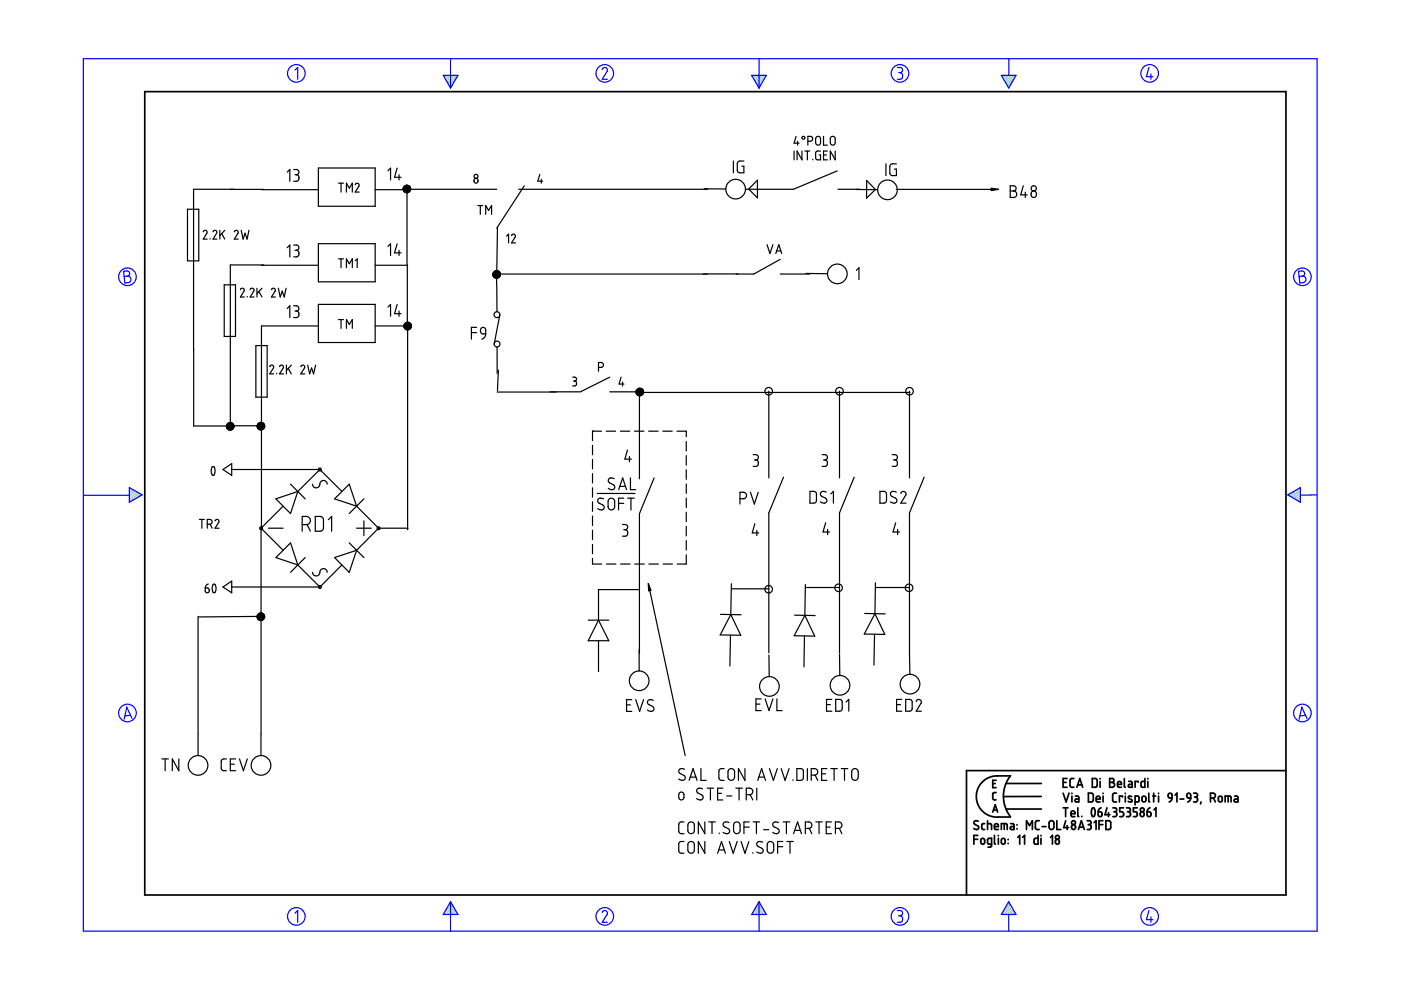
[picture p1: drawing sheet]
<svg xmlns="http://www.w3.org/2000/svg" width="297mm" height="210mm" viewBox="0 0 297 210" stroke-linecap="round" stroke-linejoin="round" font-family="sans-serif">
<g fill="none" stroke="#6c9" stroke-width=".25">
<path d="M94.2 16l1.8 1.8M94.5 16.8l1.3 1.4M94.8 16l1.5 1.4M95.3 18.3l.3 .3M95.5 16l1 1M96.1 16l.6 .6M96.7 16l.3 .2M159.6 16l1.8 1.8M159.9 16.8l1.3 1.4M160.3 16l1.4 1.4M160.7 18.3l.3 .3M160.9 16l1 1"/>
<path d="M161.5 16l.6 .6M162.1 16l.2 .2M212.6 16l1.8 1.8M212.8 16.8l1.3 1.4M213.2 16l1.4 1.4M213.7 18.3l.2 .3M213.8 16l1 1M214.4 16l.7 .6M215.1 16l.2 .2M27.5 103.4h-.1M27.9 103.6l-.5 .4M28.3 103.8l-.9 .9"/>
<path d="M28.7 104.1l-1.3 1.2M29 104.3l-1.6 1.6M29.4 104.5l-1.8 1.9M29.8 104.8l-.8 .8M273.4 104.7l-.3 .3M274.9 103.9l-1.4 1.3M275.7 103.6l-1.8 1.9M275.7 106.1l-.2 .3M275.7 105.5l-.6 .6M275.7 104.9l-1 1M275.7 104.2l-1.4 1.5M94 193.8v.1"/>
<path d="M94.2 193.5l.4 .4M94.4 193.1l.9 .8M94.7 192.7l1.2 1.2M94.9 192.3l1.6 1.6M95.1 191.9l1.9 1.9M95.4 191.5l.8 .8M159.4 193.8v.1M159.6 193.5l.4 .4M159.9 193.1l.8 .8M160.1 192.7l1.2 1.2M160.3 192.3l1.6 1.6M160.5 191.9l1.9 1.9"/>
<path d="M160.8 191.5l.8 .8M212.3 193.8v.1M212.6 193.5l.4 .4M212.8 193.1l.8 .8M213 192.7l1.2 1.2M213.2 192.3l1.6 1.6M213.5 191.9l1.8 1.9M213.7 191.5l.8 .8"/>
</g>
<g fill="none" stroke="#00f" stroke-width=".25">
<path d="M17.7 12.4h261.6v185h-261.6zM62.5 14.9l.6-.6v2.5M94 16h3.1l-1.6 2.7zM95.5 12.4v6.3M127.7 14.7l.5-.4 .5 .3v.5l-1 1.7h1.1M159.4 16h3.1l-1.6 2.7zM160.9 12.4v6.3M190.3 14.3h.7l.3 .3v.6l-.5 .2M190.5 15.4h.3M190.8 15.4l.5 .3v.7l-.3 .4h-.7M212.3 16h3.1l-1.5 2.7zM213.9 12.5v3.5"/>
<path d="M243.6 14.3l-.5 2h1.4M244 15.7v1.1M26.2 57.5l.9-.1 .3 .3 .1 .5-.5 .3 .5 .2 .3 .4-.1 .3-.3 .5-.9 .1zM27 58.5l-.7 .1M275.3 57.5l.9-.1 .3 .3 .1 .5-.5 .3 .5 .2 .3 .4-.1 .4-.2 .3-1 .2zM276.1 58.5l-.7 .1M17.8 105h9.6M27.4 103.4l2.7 1.5-2.7 1.6zM273 104.9l2.7-1.5v3.1zM279.3 104.9l-3.6 .1M27.7 151.7l-1.2 .1M28 152.3l-1.1-2.4-.6 2.6"/>
<path d="M276.8 151.7l-1.2 .1M277.1 152.3l-1.1-2.4-.6 2.6M62.5 193.6l.6-.5v2.4M95.5 191.2v6.2M95.5 191.2l1.6 2.7h-3.1zM127.7 193.5l.1-.3 .5-.1 .5 .4-.1 .4-1 1.6h1.1M160.9 191.2v6.2M160.9 191.2l1.6 2.7h-3.1zM190.3 193.1h.6l.4 .2v.5l-.5 .4M190.5 194.2h.3M190.8 194.2l.5 .3v.7l-.4 .3h-.6M213.9 191.2l1.5 2.7h-3.1z"/>
<path d="M213.9 193.9v3.5M243.6 193.1l-.5 1.9h1.4M244 194.4v1.1"/>
<circle cx="62.8" cy="15.6" r="1.87"/>
<circle cx="128.2" cy="15.6" r="1.87"/>
<circle cx="190.8" cy="15.6" r="1.87"/>
<circle cx="243.8" cy="15.6" r="1.87"/>
<circle cx="27" cy="58.7" r="1.87"/>
<circle cx="276.1" cy="58.7" r="1.87"/>
<circle cx="27" cy="151.2" r="1.87"/>
<circle cx="276.1" cy="151.2" r="1.87"/>
<circle cx="62.8" cy="194.3" r="1.87"/>
<circle cx="128.2" cy="194.3" r="1.87"/>
<circle cx="190.8" cy="194.3" r="1.87"/>
<circle cx="243.8" cy="194.3" r="1.87"/>
</g>
<g fill="none" stroke="#000" stroke-width=".36">
<path d="M30.7 19.4h241.9v170.4h-241.9zM206.5 177.9h.8M207.3 177.1h-.8v1.9M207.4 174.1l-.7-.1-.2 .5 .1 .3 .8 .4 .1 .5-.6 .2-.4-.2M208 177.9l.4-.2 .3 .2 .1 .7-.3 .4-.5-.3zM208.8 174.6h-.5l-.1 .2v1l.6 .1M209.4 174.6l.8 .2v1.1M209.4 174v1.9M210.2 179l-.7-.1v-1.1l.7-.1v1.7l-.2 .2h-.5M210.5 166.1h.5M210.5 172.2l.5-1.6 .5 1.6M210.6 171.7h.8"/>
<path d="M210.8 175.3h.9l-.2-.6-.3-.1-.3 .2-.1 .8 .3 .3h.6M210.8 177.1v1.7l.3 .2M211.2 168h-.4l-.3 .3v1.1l.7 .2M211.2 165.4h-.7v1.6h.7M211.7 177.1v.1M211.7 177.7v1.3M212.3 175.9v-1.3l1.1 .1 .2 1.2M212.4 177.9l.5-.1 .2 .3v.6l-.3 .3-.5-.3zM212.9 174.6v1.3M213.3 166.1h7.5M213.3 171.5h7.5M213.7 177.9v.2"/>
<path d="M213.7 178.8v.1M214.2 164.5h-3.5l-.9 .3-.9 .5-.7 .6-.7 .9-.4 1-.1 1.1 .1 1.1 .4 .9 .7 1 .8 .6 .8 .5 .9 .2h3.5M214.2 164.5l-1 1.7-.5 2.2 .1 1.3 .3 1.3 1.1 2.1M214.3 174.6h.5l.2 .3v1h-.5a.31 .31 0 0 1-.3-.3 .31 .31 0 0 1 .3-.3h.5M215.6 174.8v.1M215.6 175.7v.1M215.8 177.5l.4-.4v1.9M216.8 177.5l.4-.4v1.9M217.6 175.9v-1.9l.7 1 .6-1v1.9M220.1 177.1v1.9l-.7-.1-.2-.2 .1-.8 .3-.2h.5M220.3 174h-.5l-.3 .3 .1 1.4 .2 .2h.5M220.7 177.1v.1"/>
<path d="M220.7 177.7v1.3M220.8 168.9h-8.1M221 175.3h.8M222.5 174.2l.5-.2 .4 .4v1.1l-.3 .4-.4-.1-.3-.3zM222.7 177.5l.4-.4v1.9M223.9 178.1l.2-.2 .4 .2 .1 .5-.1 .3-.4 .1-.3-.2zM224.1 174v1.9h.8M225.4 165.9h.6M225.4 168.2l.6 1.8 .7-1.8M225.4 171.3h1M225.9 171.3v1.8M226 174l-.5 1.5h1.1"/>
<path d="M226.2 165.1h-.8v1.8h.8M226.3 175v.9M227.1 172.5h.8l-.1-.5-.4-.1-.3 .2v.8l.2 .2h.6M227.3 168.2v.1M227.3 168.8v1.2M227.3 175l.2-.2 .4 .1 .1 .3-.1 .6-.4 .1-.2-.2zM227.7 165.1h-.6l-.2 .3v1.4l.3 .1h.5M228 168.8h.5l.2 .2v1h-.5a.31 .31 0 0 1-.3-.3 .31 .31 0 0 1 .3-.3h.5M228.3 166.9l.6-1.8 .7 1.8M228.5 166.4h.9M228.5 171.3v1.7l.2 .1M228.6 175.9l.7-1.9 .6 1.9"/>
<path d="M228.8 175.4h.9M229.4 173.1h.1M230.5 174h.5l.3 .2v.4l-.4 .2M230.7 174.8h.2M230.8 168.2h.7l.3 .3v1.2l-.3 .3h-.7zM230.9 174.8l.4 .3v.5l-.2 .3h-.6M231.6 165.1h.7l.3 .2v1.3l-.2 .3h-.8zM231.6 171.4a.53 .53 0 0 1 .5 .2 .53 .53 0 0 1 .1 .5l-.1 .7a.34 .34 0 0 1-.4 .3 .34 .34 0 0 1-.3-.4v-.6zM232 174.4l.4-.4v1.9M232.4 169.4h.8v-.3l-.2-.3-.5 .1-.1 .9 .2 .2h.6M232.8 172.1h.6l.2 .2 .1 .5-.2 .3h-.3l-.3-.1zM233 174.8h.8"/>
<path d="M233.2 165.1v.1M233.2 165.7v1.2M233.4 171.3l-.4 .3-.2 .5M233.8 174h-.8v1.9M233.9 168.2v.1M233.9 168.8v1.2M234.5 174h.7l.3 .3v1.2l-.3 .4h-.7zM234.7 171.3l-.4 1.4h1M235 172.3v.8M235.3 165.1h.6l.3 .3-.1 .4-.3 .1 .4 .1 .1 .3-.1 .4-.3 .2h-.6zM235.3 165.9h.5M235.9 171.3h.7l.1 .2 .1 .3-.4 .3"/>
<path d="M236.2 172.1h.2M236.4 172.1l.3 .2 .1 .5-.3 .3h-.6M236.7 168.2h-.5l-.3 .3v1.3l.3 .2h.5M236.9 166.3h.9l-.2-.5-.3-.1-.3 .1-.1 .9 .2 .2h.7M238 169v-.2h-.7v1.2M238.2 171.3h-.8v.8h.6l.2 .4-.1 .6h-.7M238.4 165.1v1.7l.2 .1M238.6 168.2v.1M238.6 168.8v1.2M238.8 171.3h.5l.3 .2v.4l-.3 .2M239.1 172.1h.2M239.3 172.1l.4 .3-.1 .5-.2 .2h-.6"/>
<path d="M239.3 165.7h.5l.3 .2v1h-.6a.31 .31 0 0 1-.3-.3 .31 .31 0 0 1 .3-.3h.6M239.9 168.9l-.2-.1a.29 .29 0 0 0-.4 .1 .29 .29 0 0 0 .1 .4l.5 .2a.33 .33 0 0 1 0 .5 .33 .33 0 0 1-.5 0l-.2-.1M240.7 170l.7-.1 .1-.9-.2-.2h-.6v1.9M241.1 171.3h-.8v.8h.6l.2 .3-.1 .7h-.7M241.3 165.9v-.2h-.6v1.2M241.9 172.3l.2-.2 .4 .2 .1 .5-.1 .2-.4 .1-.2-.1zM242.2 169l.2-.2 .4 .1 .2 .8-.2 .2-.4 .1-.3-.2zM242.7 165.1v1.8h-.6l-.2-.2 .1-.9 .2-.1h.5M243.2 172.1l.7 .2v.7l-.4 .1-.2-.1zM243.4 165.1v.1M243.4 165.7v1.2M243.6 168.2v1.6l.2 .2"/>
<path d="M243.8 171.3l-.4 .3-.2 .5M244.4 168.8h.6M244.6 168.2v1.8M244.7 171.7l.4-.4v1.8M245.6 168.2v.1M245.6 168.8v1.2M247.7 168.4l.3-.2 .4 .1 .1 .9-.7-.1zM248.5 169.2l-.2 .5-.4 .3M249.1 168.6l.4-.4v1.8M250.2 169.4h.8M251.7 168.3l.3-.1 .3 .1 .2 .9h-.6l-.2-.2zM252.5 169.2l-.2 .5-.5 .3"/>
<path d="M253.1 168.2l.7 .1 .1 .4-.4 .3M253.3 169h.2M253.5 169l.4 .2v.5l-.2 .3h-.6M254.6 170l-.1 .5M256.6 169.2l.9-.1 .2-.3-.1-.4-.4-.2h-.6v1.8M257.3 169.2l.4 .8M258.4 169l.2-.2 .4 .1 .1 .8-.1 .2-.4 .1-.3-.2zM259.8 170v-1.2l1.1 .1 .1 1.1M260.4 168.8v1.2M261.7 168.8h.6l.2 .3v.9h-.6a.31 .31 0 0 1-.3-.3 .31 .31 0 0 1 .3-.3h.6M272.6 163.4h-67.7v26.4"/>
<circle cx="224.2" cy="177.5" r=".41"/>
<circle cx="227.6" cy="174.4" r=".42"/>
<circle cx="242.2" cy="171.7" r=".42"/>
</g>
<g fill="none" stroke="#000" stroke-width=".25">
<path d="M60.9 36.5l.5-.6v2.5M62.3 35.9l.7 .1 .4 .3-.1 .5-.5 .2M62.5 37h.3M62.8 37l.5 .3 .1 .8-.4 .3h-.7M67.5 35.6h12v8.1h-12zM71.8 38.8h1M72.3 38.8v1.9M75.3 39.2l.4-.4 .4 .2v.4l-.8 1.3h.8M82.3 36.2l.5-.6v2.5M84.2 35.6l-.5 2h1.3M84.6 37v1.1M85.9 39.3l-.4 .4"/>
<path d="M86.1 39.3l-.6 .6M86.2 39.3l-.8 .7M86.4 39.3l-.9 .9M86.5 39.9l-.8 .7M86.5 39.6l-.9 .9M86.6 39.3l-1.1 1M86.6 39.3l-1.1 1.1M86.7 39.4l-.2 .2M86.7 39.4l-1.1 1.1M86.8 39.5l-1.1 1.1M86.8 39.5l-.3 .4M87 39.8l-.5 .5"/>
<path d="M87 39.8l-1 1M87.1 39.9l-1 1M87.1 40l-.6 .6M111.2 39.4l-5.9 9M114.4 37l-.4 1.4h1.1M114.8 38v.8M155.5 34.1v2.5M157.7 34.1l-1 .1-.4 .3v1.6l.3 .5h1.1v-1.4h-.4M160.6 38.2v3.8l-1.9-1.9zM168.4 32v1.9M168.8 28.9l-.4 1.5h1M169.1 30v.8"/>
<path d="M170 32v1.9l-1-1.9v1.9M170.6 32h1.1M171.2 32v1.9M171.3 30l.6-.1 .3-.2 .1-.3-.2-.4-.8-.1v1.9M172.3 33.8v.1M173.1 29.1l.5-.2 .4 .4v1.1l-.4 .4-.4-.1-.2-.2-.1-1.1zM174 32h-.8l-.2 .3-.1 1.2 .3 .4h.8v-1h-.3M174.6 28.9v1.9h.8M174.6 32.9h.6M175.4 32h-.8v1.9h.8M176.2 29.1l.5-.2 .4 .4v1.1l-.4 .4-.3-.1-.3-.2-.1-1.1zM177.1 32v1.9l-1.1-1.9v1.9"/>
<path d="M177.5 36.2l-9.3 3.9h-10M183.7 38.3l1.9 1.9-1.9 1.8zM187.8 34.7v2.5M190.1 34.7l-1.1 .1-.3 .4v1.5l.3 .5h1.1v-1.3h-.5M214.2 39.4h.8l.4 .3-.1 .6-.4 .2 .5 .2 .2 .5-.2 .4-.3 .2-.9 .1zM217 39.4l-.6 1.9h1.4M39.8 44.4h2.3v10.9h-2.3zM41 40.2v34.1M41.1 40.1h8.5M43.1 49.1a.41 .41 0 0 1 .3-.3 .41 .41 0 0 1 .4 .2l.1 .4-.8 1.3h.8M44.5 50.6v.1M45.2 49.1l.3-.3 .4 .2 .1 .4-.8 1.3h.8"/>
<path d="M46.6 48.8v1.9M47 49.5l.6 1.2M47.6 48.8l-1 1.2M48.8 40.2h7.1M49.7 49.1l.3-.3 .4 .2 .1 .4-.8 1.3h.8M51.1 48.8l.4 1.9 .5-1.3 .4 1.3 .4-1.9M55.4 56.2h12.1M55.4 40.2h12.1M55.9 56.2h-7.1v34.1h6.6l-.7 .6M60.9 52.5l.5-.5v2.5M62.3 52h.7l.4 .3-.2 .6-.4 .2M62.5 53.1h.3"/>
<path d="M62.8 53.1l.5 .2 .1 .8-.4 .3-.7 .1M67.5 51.7h12v8.1h-12zM71.8 54.9h1M72.3 54.9v1.8M73.4 40.7v-1.9l.7 1.1 .6-1.1v1.9M73.4 56.7v-1.8l.7 1 .6-1v1.8M75.3 55.3l.4-.4v1.8M79.5 56.2h6.9M79.5 40.2h6.9M82.3 52.2l.5-.5v2.5M84.2 51.7l-.5 1.9h1.3M84.6 53.1v1.1"/>
<path d="M85.8 40.7l1.2-1-1.2 1M86.3 40.1v16.1M86.4 56.2v12.8M86.5 40.1h18.8M86.5 40.7l-.2 .2M86.5 40.4l-.4 .5M86.5 40.2l-.6 .6M87 40.4l-.4 .4M87.1 40.2l-.7 .7M87.1 40.1l-.6 .6M101.3 43.6h1M101.8 43.6v1.8"/>
<path d="M103 45.4v-1.8l.6 1 .6-1v1.8M104.9 57.5l-.3 .3M105.1 57.4l-.6 .6M105.1 57.4h.1M105.2 58.3l-.5 .5M105.2 58.1l-.6 .6M105.2 57.9l-.6 .6M105.2 58.9l-.1 .1M105.2 58.7l-.2 .2M105.2 58.5l-.4 .3M105.2 58.1l.5-.6-1.1 1.1M105.2 57.4h.1"/>
<path d="M105.2 57.4l-.7 .7M105.4 57.4l-.9 .9M105.4 57.4h-.1M105.5 57.4l-.3 .3M105.5 48.2l-.2 12.2M105.6 57.4h.1M105.6 57.4l-1.1 1.1M105.6 57.5l-.4 .4M105.9 57.6l-1.2 1.1M105.9 57.6l-.7 .8M106 57.7l-1.1 1.2M106 57.8l-.8 .8"/>
<path d="M106 58.6l-.3 .3M106 57.9l-1 1M106 57.9l-.8 .9M106.1 58.3l-.6 .7M106.1 58.1l-.9 .9M106.1 58.3l-.7 .7M106.1 58l-.9 .9M107.4 50.1l.4-.5v1.9M108.5 50a.4 .4 0 0 1 .3-.4 .4 .4 0 0 1 .4 .2l.1 .4-.8 1.3h.8M110 40.1h40.1M149.3 40l4.6 .1M162.6 51.9l.6 1.8 .7-1.8"/>
<path d="M164.5 53.7l.6-1.8 .6 1.8M164.7 53.2h.9M165.4 55l-5.6 3.1h-54.5M165.4 58.1h6.3M170.9 58h4.6M177.7 40.1h4.6M181.5 40.2h4.6M181.6 57.3l.5-.5v2.5M190 40.2h21.7M214.2 40.5h.7M217.4 40.8v1.1M218.7 40.7l.6-.2 .3 .2 .1 .7-.2 .3-.4 .2-.4-.2-.1-.3z"/>
<path d="M41.1 74v16.3h7.9M47.5 60.4h2.4v10.9h-2.4zM51 61.4l.3-.3 .4 .2 .1 .3-.8 1.4h.8M52.4 62.9v.1M53 61.4l.4-.3 .4 .2 .1 .3-.9 1.4h.9M54.3 73.3h2.3v10.9h-2.3zM54.5 61.1v1.9M54.9 61.8l.6 1.2M55.5 61.1l-1 1.2M57.2 77.7l.3-.3 .5 .2v.4l-.8 1.3h.8M57.6 61.4l.3-.3 .4 .2 .1 .4-.8 1.3h.8M58.7 79.2v.1"/>
<path d="M59 61.1l.4 1.9 .4-1.3 .5 1.3 .4-1.9M59.3 77.7l.3-.3 .4 .2 .1 .4-.8 1.3h.8M60.7 77.4v1.9M60.9 65.4l.5-.6v2.5M61.1 78.1l.7 1.2M61.8 77.4l-1.1 1.1M62.3 64.8l.7 .1 .4 .3-.2 .6-.4 .2M62.5 66h.3M62.8 66l.5 .3 .1 .7-.4 .3h-.7M63.8 77.7l.1-.2 .4-.1 .3 .4-.8 1.5h.8M65.2 77.4l.5 1.9 .4-1.3 .4 1.3 .4-1.9M67.5 64.5h12v8.1h-12z"/>
<path d="M67.5 69.1h-12.1v43.2M71.8 67.8h1M72.3 67.8v1.8M73.4 69.6v-1.8l.7 1 .6-1v1.8M79.5 69.1h6.9v43.2M82.3 65.1l.5-.5v2.5M84.2 64.6l-.5 1.9h1.3M84.6 65.9v1.2M86.1 68.4l-.4 .5M86.2 69.9h.1M86.3 68.3l-.7 .7M86.4 68.3l-.8 .8"/>
<path d="M86.5 68.3l-.9 .9M86.5 68.8l.3-.4-1.1 1.1M86.5 68.5l-.8 .9M86.5 69.6l-.3 .3M86.5 69.3l-.5 .5M86.5 69.1l-.6 .6M86.5 68.9l-.7 .7M86.5 68.7l-.8 .8M86.5 69.9h.1M86.5 68.3h.1M86.6 68.3l-1 1M86.7 68.4l-.2 .2"/>
<path d="M86.9 68.5l-1.1 1.2M87 68.5l-.5 .5M87 68.6l-.5 .6M87.1 68.7l-1.2 1.1M87.1 68.7l-.6 .7M87.2 68.8l-1.1 1M87.2 69.4l-.5 .5M87.2 68.9l-.9 1M87.2 69l-.7 .7M87.2 69.3l-.5 .6M87.2 69.2l-.7 .7M87.2 69.1l-.8 .8"/>
<path d="M99.9 70.5h1.1M101 69.4h-1.1v2.5M102 69.6l.4-.2 .5 .3 .1 1.1h-.6l-.4-.2-.1-.3zM103 70.8l-.3 .7-.5 .4M105.3 60.5l.1 5.6M105.4 73.6v5.6M105.7 78.5l-.2 4.4M106 66.7l-1.2 6.2M121.4 80h.5l.3 .2v.4l-.4 .2M126.9 77.9h.6l.3-.2 .1-.4-.2-.4h-.8v1.8M129.3 80l-6.2 3.1M131.7 80l-.4 1.4h1"/>
<path d="M45 99a.53 .53 0 0 1 .5 .2 .53 .53 0 0 1 .1 .5l-.1 .8a.34 .34 0 0 1-.4 .3 .34 .34 0 0 1-.3-.5v-.6zM47.3 99.5l1.8-1.2v2.5zM48.3 89.8l-.1 .1M48.5 89.7l-.4 .4M48.7 89.6l-.7 .7M48.8 89.6l-.8 .8M48.9 89.6l-.9 .9M49 89.6l-1 1M49.1 89.6l-1 1.1M49.1 99.5h18.7M49.1 91l-.2 .2M49.1 90.3l-.8 .8"/>
<path d="M49.1 90.7l-.4 .5M49.1 90.5l-.6 .6M49.1 90l-.9 1M49.2 89.7l-1.1 1M49.3 89.7l-1.1 1.2 1.1-1.1M49.4 89.8l-1.1 1.2M49.4 89.9l-.3 .2M49.5 90l-.4 .3M49.5 90l-.4 .4M49.5 90.8l-.3 .3M49.6 90.1l-.5 .4M49.6 90.1l-1.1 1.1"/>
<path d="M49.6 90.6l-.5 .4M49.6 90.3l-.9 .9M49.6 90.5l-.7 .7M55 89.6l-.4 .4M55.2 89.6l-.7 .6M55.3 89.6l-.8 .7M55.4 91.1v.1M55.4 91l-.2 .2M55.4 89.9l-.8 .8M55.4 90.7l-.4 .4M55.4 90.5l-.6 .5M55.4 90l-.8 .8"/>
<path d="M55.4 89.6l-.9 .8M55.4 89.6h.1M55.5 89.6l-1 .9M55.6 89.6l-1 1M55.7 89.6l-.3 .3M55.8 89.7l-1.1 1.1M55.8 89.7l-.4 .4M55.9 89.8l-.5 .5M55.9 89.8l-.5 .6M56 89.9l-.6 .6M56 89.9l-1.1 1.1M56 90.7l-.3 .4"/>
<path d="M56 90l-1 1.1M56.1 90.1l-.7 .7M56.1 90.2l-1 .9M56.1 90.5l-.6 .6M56.1 90.3l-.7 .7M56.1 90.4l-.7 .8M67.8 99.5l4.7 4.7M67.8 99.5l-4.7 4.7M105.4 83.1h12.5M116.6 83.1h6.4M121.6 80.8h.2M121.8 80.8l.4 .2v.6l-.2 .2h-.6"/>
<path d="M125.6 91.4h.1M125.6 94.4v2M125.6 97.4v2M127.5 91.4h-1.9v2M128.5 91.4h2M129.3 83.1h6.2M131.5 91.4h2M132 81v.8M133 95.4l-.5 1.9h1.4M133.5 96.8v1.1M134.5 91.4h2M135.4 82.3l-.5 .5"/>
<path d="M135.4 82.4l-.5 .5M135.6 83.1v18.4M135.6 82.4l-.8 .7M135.6 82.3v.1M135.7 82.3l-.9 .9M135.8 82.3v.1M135.9 82.3l-1 1M135.9 82.4l-1 1M135.9 83.2h57M136 82.4l-1.1 1.1M136.1 82.5l-1.1 1.1M136.2 82.5l-1.2 1.2"/>
<path d="M136.2 82.6l-1.1 1.1M136.3 82.6l-1.2 1.2M136.3 83.2l-.7 .7M136.3 83l-.9 .9M136.3 82.8l-1 1M136.3 83.4l-.5 .5M136.3 82.7l-1.1 1.1M136.3 82.7v.1M136.4 83.4l-.5 .5M136.4 82.8h-.1M136.4 82.9l-1 1M136.4 83h-.1"/>
<path d="M136.4 83.3l-.1 .1M136.4 83.1l-.8 .8M136.4 83.1l-.1 .2M137.5 91.4h2M140.5 91.4h2M143.5 91.4h2v1.2M145.5 93.6v2M145.5 96.6v2M145.5 99.6v2M159.7 96.4h.7l.4 .4-.1 .5-.5 .2M160 97.5h.2M160.2 97.5l.4 .1 .2 .3-.1 .7-.3 .3h-.7"/>
<path d="M163 83v18.3M174.3 96.4h.8l.3 .3-.1 .6-.4 .2M174.6 97.5h.3M174.9 97.5l.3 .1 .2 .3v.7l-.4 .3h-.7M178 83v18.3M189.2 96.4h.7l.3 .4v.5l-.5 .2M189.4 97.5h.3M189.7 97.5l.4 .1 .1 .3v.7l-.4 .3h-.6M192.8 83v18.3M42.3 110.1h1M42.8 110.1v1.9M43.9 111.2h.6l.4-.2 .1-.4-.2-.4-.9-.1v1.9"/>
<path d="M44.6 111.1l.4 .9M45.6 110.4l.5-.3 .3 .4-.8 1.5h.8M55.4 112l4.6 4.7M55.4 112l-.1 48.2M56.9 112h3.1M58.5 118.2l3.1-3.1 1.5 4.7zM58.5 105.8l4.6-1.6-1.5 4.7zM60 107.3l-4.6 4.7M61.6 102.7l3.1 3.1M63.1 119.8l4.7 4.7M64.1 111.2h1l.4-.2 .3-.5-.2-.7-.5-.3h-1v3.1M64.7 118.2l-3.1 3.1"/>
<path d="M65.1 111.2l.7 1.4M66.3 102.7l.1 .5 .6 .2 .7-.3 .2-.9 .5-.3 .7 .1 .3 .7M66.8 109.5h1.3l.4 .4 .1 2.1-.4 .6h-1.4zM69.6 110.2l.7-.7v3.1M70.9 105.8l3.1-3.1 1.6 4.6zM70.9 118.2l4.7-1.5-1.6 4.6zM72.5 119.8l-4.7 4.7M74 115.1l3.2 3.1M75.6 107.3l4.7 4.7M75.6 112h3.1M77.2 105.8l-3.2 3.1M77.2 110.4v3.2"/>
<path d="M80.3 112l-4.7 4.7M80.3 112h6.2M125.6 118.4v1.2h2M125.6 100.4v2M125.6 103.4v2M125.6 106.4v2M125.6 109.4v2M125.6 112.4v2M125.6 115.4v2M126.6 104.6h8M128 105.8l-.9-.2-.3 .2-.1 .5 .3 .4 1 .5 .1 .3-.1 .4-.6 .2-.7-.3M128.6 119.6h2"/>
<path d="M129.1 105.8l.7-.2 .5 .5v1.5l-.5 .5h-.4l-.4-.4-.1-1.4zM130.2 101.5l-.9-.1-.2 .2-.1 .4 .2 .3 1 .6 .1 .6-.4 .3-.9-.3M131.1 106.7h1.1M131.2 103.8l.8-2.5 .8 2.5M131.4 103.1h1.2M131.6 119.6h2M132 111.2h.7l.3 .3v.6l-.5 .2M132.2 112.3h.3M132.2 105.6h-1.1v2.5M132.5 112.3l.5 .3 .1 .7-.4 .4h-.7M133.1 105.6h1.4M133.7 101.3v2.5h1.1"/>
<path d="M133.8 105.6v2.5M134.6 119.6h2M137.6 119.6h2M138.7 101.3l-3.1 7.6v29.7M140.6 119.6h2M145.5 117.6v2h-1.9M145.5 102.6v2M145.5 105.6v2M145.5 108.6v2M145.5 111.6v2M145.5 114.6v2M156.9 105.7h.8l.4-.1 .2-.5-.2-.5-.4-.2h-.8v2.5"/>
<path d="M159.1 104.4l.8 2.5 .9-2.5M160 111l-.5 2h1.4M160.5 112.4v1.1M166.1 101.2l-3.1 7.6v29.6M171.7 104.2h.9l.5 .3v1.7l-.4 .5h-1zM175 110.8l-.5 2h1.4M175.2 104.3l-.9-.1-.3 .3-.1 .4 .3 .3 1 .6 .1 .6-.4 .3-1-.3M175.5 112.2v1.1M176.1 104.7l.6-.5v2.5M181.1 101.2l-3.1 7.6v29.6M186.6 104.2h.9l.4 .3v1.8l-.3 .4h-1zM189.9 110.8l-.6 2h1.4"/>
<path d="M190 104.3l-.8-.1-.3 .2-.1 .4 .2 .4 1 .5 .2 .3-.1 .5-.6 .2-.7-.3M190.3 112.2v1.1M191 104.6l.5-.4 .4 .1 .2 .2v.4l-1.1 1.8h1.1M195.9 101.2l-3.1 7.6 .1 34.2M42 130.7v29.5M43.5 124.7l.8 .1 .1 .5-.2 .3-.4 .1-.2-.1zM44.2 123.8l-.6 .4-.1 .5M45.2 123.9a.53 .53 0 0 1 .5 .2 .53 .53 0 0 1 .1 .6l-.1 .6a.35 .35 0 0 1-.4 .4 .35 .35 0 0 1-.3-.5v-.6zM47.3 124.5l1.8-1.3v2.5zM49.1 124.5h18.7M55 130l-.4 .4M55.1 130l-.6 .6"/>
<path d="M55.3 130l-.8 .7M55.4 131.3l-.3 .2M55.4 131.1l.6-.7-1.1 1M55.4 130.8l-.6 .6M55.4 130.6l-.7 .7M55.4 130.1l-.9 .9M55.4 131.4l-.2 .2M55.4 130.3l-.8 .8M55.4 130l-.9 .8M55.5 130l-.1 .1M55.6 130l-.2 .2M55.6 130.7l-13.5 .1"/>
<path d="M55.7 130l-.3 .3M55.7 130.1l-1.1 1M55.8 130.1l-1.1 1.1M55.8 130.2l-.4 .4M55.9 130.2l-1.1 1.2M55.9 130.3l-.5 .6M56.1 130.5l-1.1 1M56.1 131l-.5 .5M56.1 130.6l-.7 .7M56.1 130.9l-.6 .7M56.1 130.8l-.8 .8M56.1 130.7l-.7 .7"/>
<path d="M66.3 121.3l.2 .6 .4 .2h.4l.5-.4 .2-.9 .5-.2 .6 .1 .3 .6M124.7 131.5h4.4M126.9 125h8.7M126.9 124.9v6.6M126.9 135.8v6.6M126.9 131.5l2.2 4.3h-4.4zM135.5 137.7v4.6M137.5 123.7l7.8 36.5M152.8 130.3h4.3M154.9 134.7l-.2 6.5M154.9 130.3l2.2 4.4-4.4-.1zM155.1 123.8l-.2 6.5"/>
<path d="M155.2 124.8h7.8M163 138.9l.1 4.6M168.5 130.4l4.3 .1M170.6 134.8l-.1 6.6M170.6 130.5l2.1 4.4-4.3-.1zM170.8 123.9l-.2 6.6M170.9 124.6h6.9M178 138.6l.1 4.6M183.3 130.1l4.4 .1M185.4 134.5l-.1 6.5M185.5 130.1l2.1 4.4-4.4-.1zM185.6 123.6l-.1 6.5"/>
<path d="M185.7 124.6h7M132.8 149.5h.9M133.9 148.3h-1.1v2.5h1.1M134.8 148.3l.8 2.5 .8-2.5M138.5 148.5l-.8-.1-.3 .2-.1 .3 .2 .5 1.1 .6-.1 .6-.5 .2-.7-.2M160.3 149.3h.8M161.4 148.2h-1.1v2.5h1.1M162.2 148.2l.8 2.5 .9-2.5M164.7 148.2v2.5h1.1M175.2 149.4h.9M176.4 148.3h-1.2v2.5h1.2M177.2 148.3h.9l.4 .3 .1 1.7-.4 .5h-1z"/>
<path d="M179.4 148.8l.6-.5v2.5M190.1 149.4h.8M191.2 148.3h-1.1v2.5h1.1M192 148.3h1.1l.3 .4v1.6l-.4 .5h-1zM194.2 148.7l.5-.4 .6 .3v.4l-1.1 1.8h1.1M34.3 160.9h1.4M35 160.9v2.5M37.9 160.9v2.5l-1.4-2.5v2.5M48 160.9h-.7l-.4 .5v1.7l.3 .3h.8M48.8 162h.9M50 160.9h-1.2v2.5h1.2M50.8 160.9l.8 2.5 .8-2.5"/>
<path d="M144 168.2l.4-.3 .5 .3 .1 .9-.2 .4-.4 .1-.4-.2zM145 174.3h-.7l-.4 .4 .1 1.8 .3 .2 .7 .1M145 178.4h-.7l-.4 .4 .1 1.9 .4 .2h.6M145.1 163.1l-.9-.1-.3 .4v.3l.2 .2 1 .6 .2 .3-.1 .4-.5 .3-.8-.3M146 174.5l.6-.2 .6 .4v1.5l-.5 .5h-.5l-.3-.4-.1-1.4zM146 178.7l.6-.3 .6 .4v1.6l-.4 .4-.5 .1-.4-.4-.1-1.5zM146.1 165.5l.8-2.5 .9 2.5M146.3 164.8h1.3M148.6 163v2.5h1.1M148.9 167.3l-.8-.2-.2 .2-.2 .4 .2 .4 1.1 .6v.6l-.4 .3-.9-.3M149.4 174.3v2.5l-1.3-2.5v2.5M149.4 178.4v2.5l-1.3-2.5v2.5"/>
<path d="M149.9 167.1h1.4M150.3 174.3h1.4M150.6 167.1v2.5M151 174.3v2.5M152.1 168.2h.9M152.5 176.6v.2M153.2 167.1h-1.1v2.5h1.1M153.5 163h-.8l-.3 .4 .1 1.8 .3 .2 .7 .1M154.1 168.8h1.1M154.5 163.2l.7-.2 .5 .5v1.4l-.4 .5h-.5l-.4-.4-.1-1.4zM154.6 174.4l-.9-.1-.3 .3-.1 .3 .3 .4 1 .5 .1 .4-.1 .3-.5 .3-.8-.3M154.6 178.4l.8 2.5 .9-2.5"/>
<path d="M155.7 174.5l.6-.2 .6 .5v1.4l-.1 .3-.4 .2h-.5l-.3-.4-.1-1.5zM156 167.1h1.4M156.7 167.1v2.5M157.1 178.4l.8 2.5 .9-2.5M157.7 175.4h1.2M157.9 163v2.5l-1.3-2.5v2.5M158.2 168.5h.8l.4-.2 .2-.5-.2-.5-.4-.2h-.8v2.5M158.9 174.3h-1.2v2.5M159 168.5l.6 1.1M159.7 174.3h1.4M160.4 174.3v2.5M160.4 167.1v2.5"/>
<path d="M160.7 165.5l.8-2.5 .8 2.5M160.9 164.8h1.2M161.7 178.6l-.9-.2-.3 .2-.1 .5 .3 .3 1 .6 .1 .3-.1 .4-.6 .2-.7-.3M161.9 175.9h1.1M162.8 178.6l.7-.2 .5 .5v1.4l-.1 .4-.4 .2-.5-.1-.3-.4v-1.4zM163.1 163l.9 2.5 .8-2.5M164.9 179.5h1.1M165.1 174.4l-.9-.1-.3 .2-.1 .4 .2 .3 1.1 .6 .1 .3-.1 .4-.5 .3-.8-.3M165.6 163l.9 2.5 .8-2.5M166 178.4h-1.1v2.5M166.1 174.3h1.3M166.7 174.3v2.5"/>
<path d="M166.8 178.4h1.4M167.5 178.4v2.5M168.1 165.3v.2M168.3 176.8l.8-2.5 .8 2.5M168.5 176.1h1.2M169 163h.9l.4 .3v1.7l-.3 .4-1 .1zM170.8 175.6h.8l.3-.1 .2-.4-.1-.6-.5-.2h-.7v2.5M171.2 163v2.5M171.6 175.6l.5 1.2M172 164.3h.8l.3-.1 .3-.4-.2-.6-.4-.2h-.8v2.5M172.8 164.3l.6 1.2M173 174.3h1.3"/>
<path d="M173.7 174.3v2.5M174.2 164.1h.8M175.2 175.4h.8M175.3 163h-1.1v2.5h1.1M176.1 163h1.4M176.3 174.3h-1.1v2.5h1.1M176.8 163v2.5M177.1 175.6h.8l.4-.1 .2-.4-.1-.6-.5-.2h-.8v2.5M177.9 175.6l.6 1.2M178.4 163h1.3M179 163v2.5M180.8 163.2l.7-.2 .4 .5 .1 1.3-.2 .4-.4 .2h-.5l-.3-.4v-1.4z"/>
<path d="M152.1 180.9l.9-2.5 .8 2.5M152.4 180.2h1.2M159.6 180.8v.1"/>
<circle cx="100.9" cy="38.3" r=".49"/>
<circle cx="100.9" cy="37.4" r=".42"/>
<circle cx="170.3" cy="29.2" r=".31"/>
<circle cx="219.2" cy="39.9" r=".56"/>
<circle cx="86.3" cy="40.1" r=".8"/>
<circle cx="105.3" cy="58.2" r=".8"/>
<circle cx="156" cy="40.1" r="2.08"/>
<circle cx="177.5" cy="58.1" r="2.08"/>
<circle cx="188.2" cy="40.3" r="2.08"/>
<circle cx="86.4" cy="69.1" r=".8"/>
<circle cx="105.4" cy="66.7" r=".62"/>
<circle cx="105.4" cy="72.9" r=".62"/>
<circle cx="48.8" cy="90.4" r=".8"/>
<circle cx="55.3" cy="90.4" r=".8"/>
<circle cx="67.8" cy="99.5" r=".31"/>
<circle cx="135.6" cy="83.1" r=".8"/>
<circle cx="163" cy="83" r=".8"/>
<circle cx="178" cy="83" r=".8"/>
<circle cx="192.8" cy="83" r=".8"/>
<circle cx="55.4" cy="112" r=".31"/>
<circle cx="80.3" cy="112" r=".31"/>
<circle cx="55.3" cy="130.8" r=".8"/>
<circle cx="67.8" cy="124.5" r=".31"/>
<circle cx="163" cy="124.9" r=".8"/>
<circle cx="177.8" cy="124.6" r=".8"/>
<circle cx="192.7" cy="124.6" r=".8"/>
<circle cx="135.5" cy="144.3" r="2.08"/>
<circle cx="163.1" cy="145.5" r="2.08"/>
<circle cx="178.1" cy="145.3" r="2.08"/>
<circle cx="192.9" cy="145.1" r="2.08"/>
<circle cx="42" cy="162.3" r="2.08"/>
<circle cx="55.3" cy="162.3" r="2.08"/>
</g>
<path d="M210.1 39.9l1.6 .3-1.6 .2zM137.5 123.7l.5 1.5-.5 .1z" fill="#000" stroke="#000" stroke-width=".25"/>
</svg>
